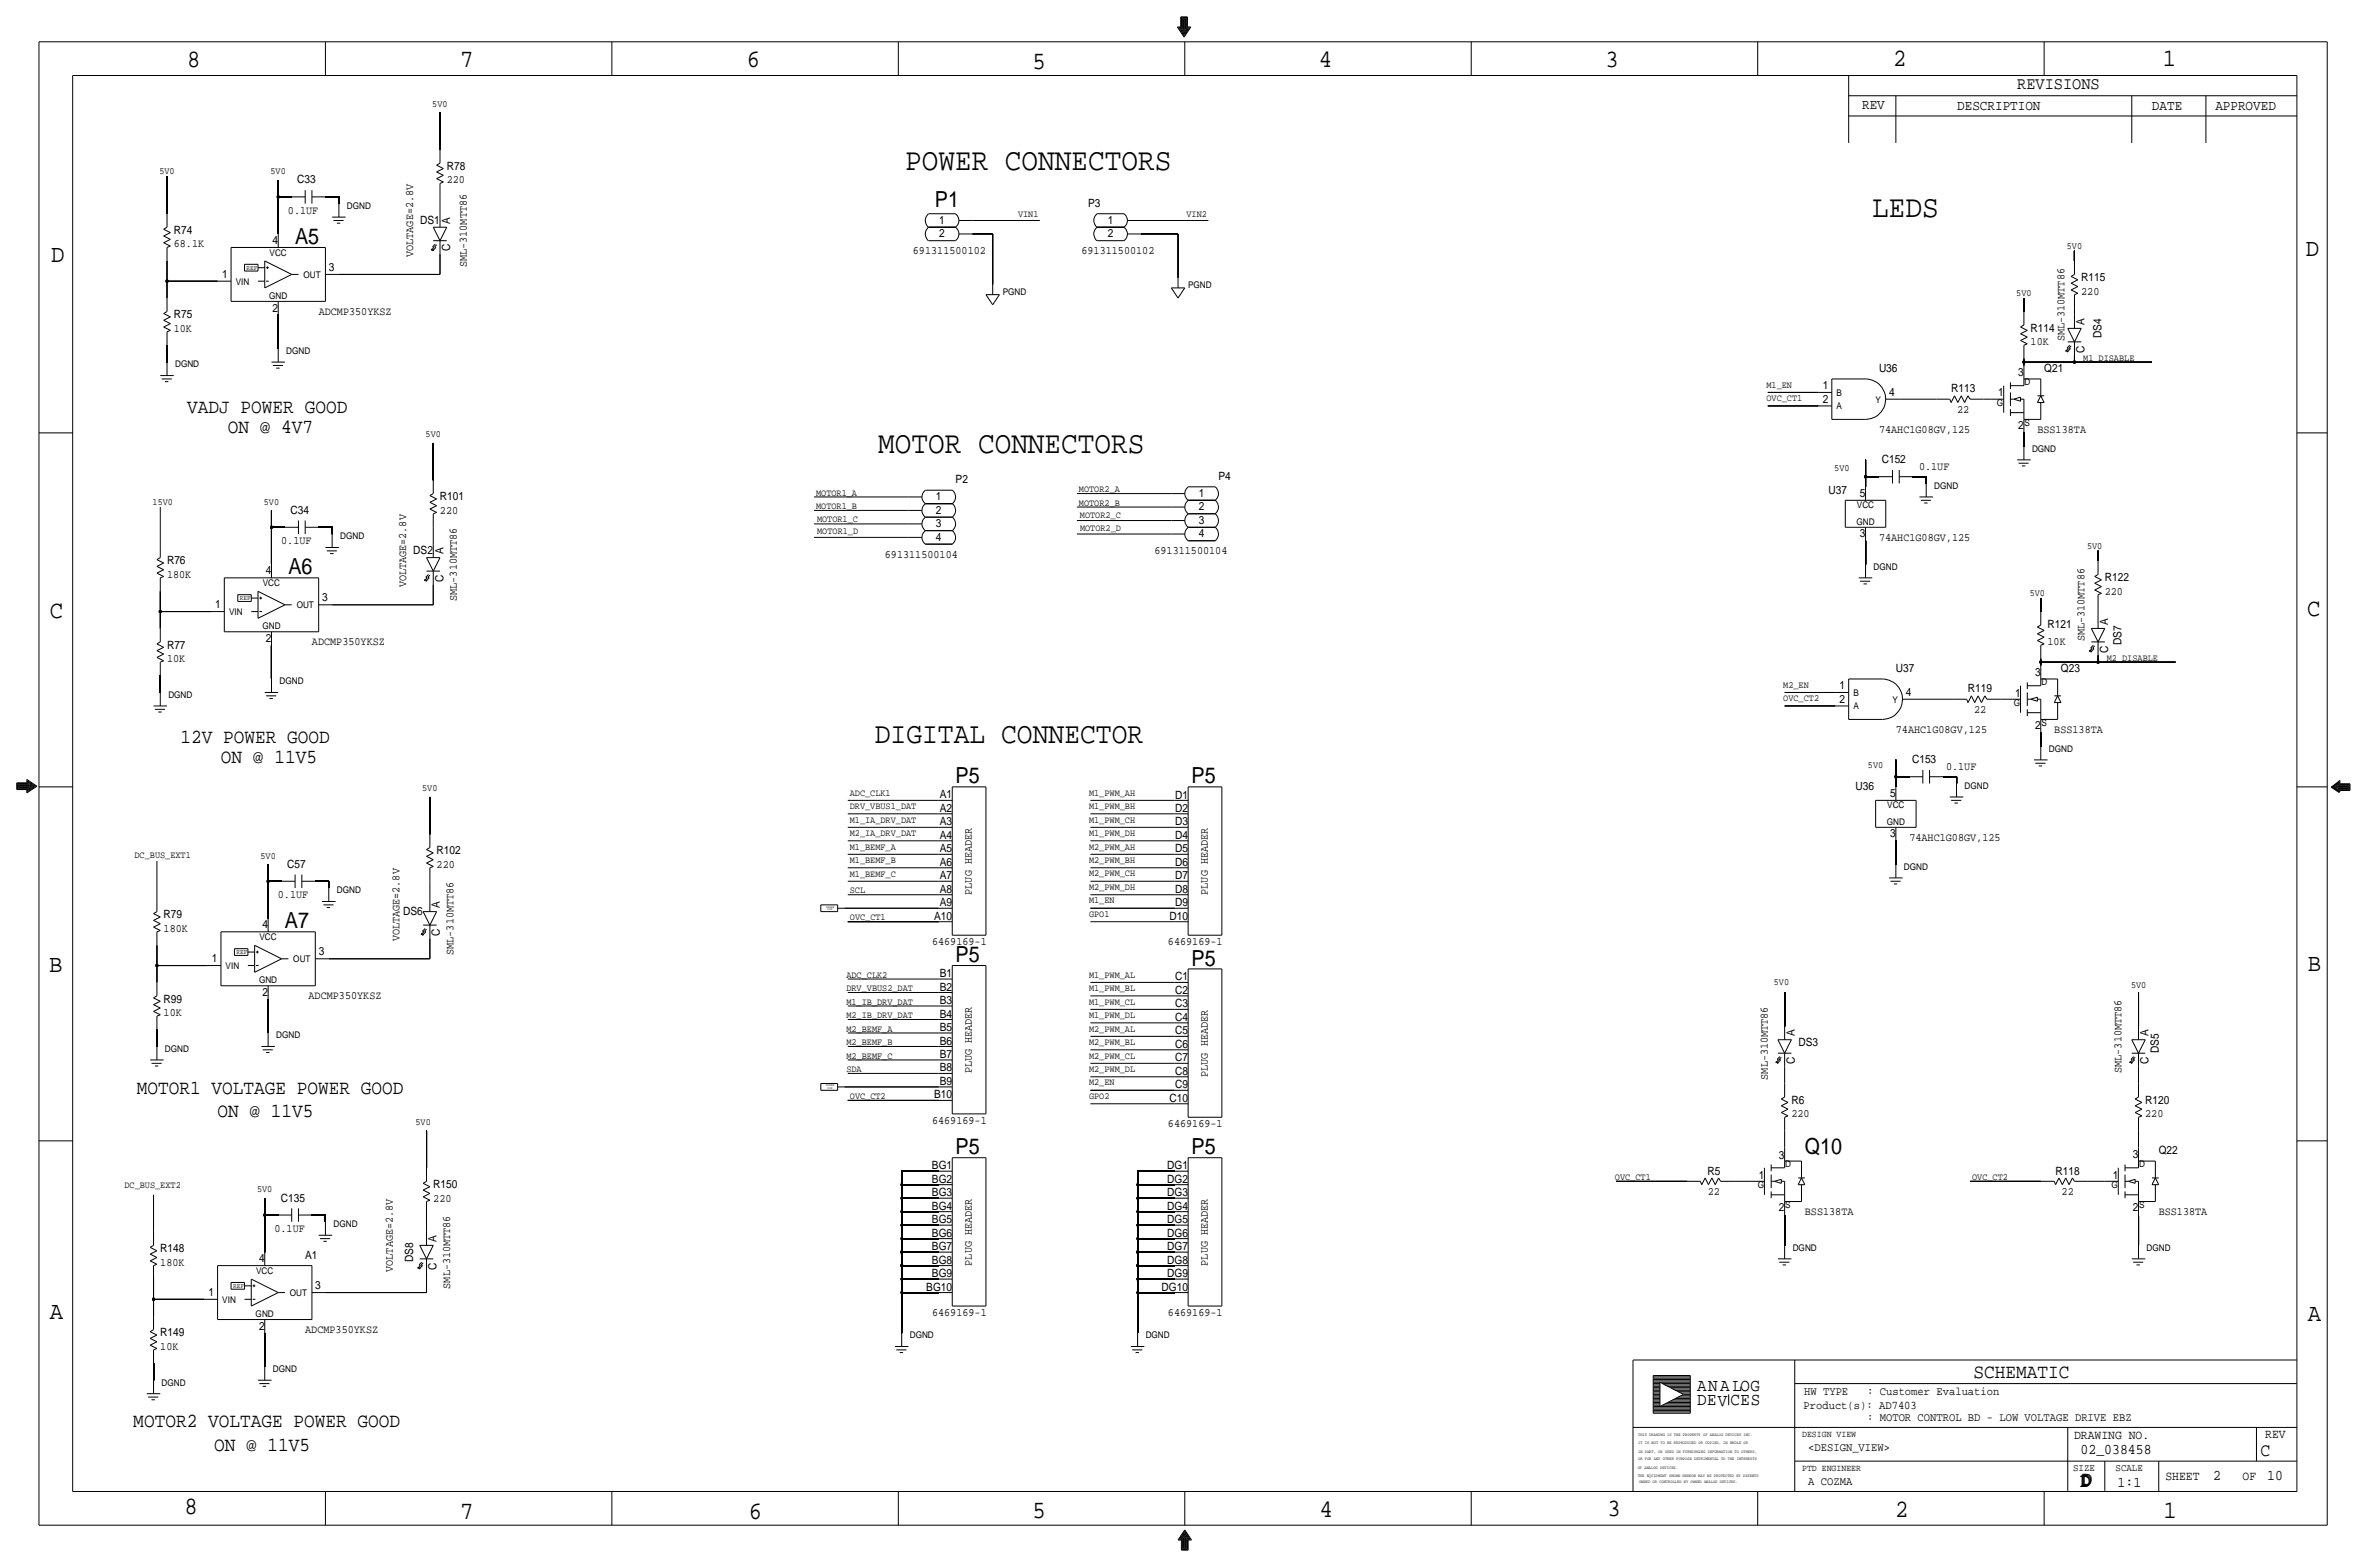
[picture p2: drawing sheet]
<svg xmlns="http://www.w3.org/2000/svg" width="892mm" height="590mm" viewBox="0 0 892 590" stroke-linecap="round" stroke-linejoin="round" font-family="sans-serif">
<defs><g id="words">
<g font-size="11.7">
<text x="341.1" y="64">POWER CONNECTORS</text>
<text x="705.6" y="81.8">LEDS</text>
<text x="330.9" y="170.7">MOTOR CONNECTORS</text>
</g>
<text font-size="11.1" x="329.6" y="279.9">DIGITAL CONNECTOR</text>
<g font-size="9.4">
<text x="70.6" y="25.4">8</text>
<text x="173.4" y="25.4">7</text>
<text x="281.4" y="25.1">6</text>
<text x="389.1" y="26.2">5</text>
<text x="497" y="25.4">4</text>
<text x="605" y="25.1">3</text>
<text x="713.4" y="24.9">2</text>
<text x="815" y="24.9">1</text>
<text x="19.3" y="98.8">D</text>
<text x="868.9" y="96.5">D</text>
<text x="18.8" y="232.7">C</text>
<text x="869.4" y="232.2">C</text>
<text x="869.6" y="365.8">B</text>
<text x="18.5" y="366">B</text>
<text x="18.8" y="496.8">A</text>
<text x="869.6" y="497.6">A</text>
<text x="69.6" y="570.5">8</text>
<text x="173.4" y="572.3">7</text>
<text x="282.2" y="572.3">6</text>
<text x="389.1" y="571.8">5</text>
<text x="497.3" y="571.5">4</text>
<text x="605.7" y="571.2">3</text>
<text x="714.2" y="571.5">2</text>
<text x="815.3" y="572">1</text>
</g>
<g font-size="8.3">
<text x="352.3" y="78">P1</text>
<text x="111.2" y="91.9">A5</text>
<text x="108.7" y="216.4">A6</text>
<text x="360.1" y="295.1">P5</text>
<text x="449" y="295.1">P5</text>
<text x="107.4" y="349.8">A7</text>
<text x="360.1" y="362.5">P5</text>
<text x="449" y="363.7">P5</text>
<text x="360.1" y="434.8">P5</text>
<text x="449" y="434.8">P5</text>
<text x="680.2" y="434.8">Q10</text>
</g>
<g font-size="7.5">
<text x="70.6" y="155.4">VADJ POWER GOOD</text>
<text x="85.8" y="163.1">ON @ 4V7</text>
<text x="68" y="279.9">12V POWER GOOD</text>
<text x="83.3" y="287.5">ON @ 11V5</text>
<text x="51.5" y="412">MOTOR1 VOLTAGE POWER GOOD</text>
<text x="82" y="420.9">ON @ 11V5</text>
<text x="743.7" y="518.9">SCHEMATIC</text>
<text x="50.2" y="537.7">MOTOR2 VOLTAGE POWER GOOD</text>
<text x="80.7" y="546.6">ON @ 11V5</text>
<text x="783.8" y="560.3">DD</text>
<text x="784.3" y="559.8">D</text>
</g>
<text font-size="7" x="851.9" y="548.4">C</text>
<g font-size="6.7">
<text x="639.5" y="524.2">ANALOG</text>
<text x="639.5" y="529.3">DEV</text>
<text x="652.1" y="529.3">CES</text>
</g>
<text font-size="6.5" x="760.2" y="33.5">REVISIONS</text>
<g font-size="5.6">
<text x="784" y="547.9">02_038458</text>
<text x="834.1" y="557.5">2</text>
<text x="854.4" y="557.5">10</text>
<text x="798" y="560.1">1:1</text>
</g>
<g font-size="5.3">
<text x="701.8" y="41.1">REV</text>
<text x="737.6" y="41.4">DESCRIPTION</text>
<text x="811" y="41.4">DATE</text>
<text x="834.8" y="41.4">APPROVED</text>
</g>
<g font-size="4.8">
<text x="781.6" y="542.1">DRAWING NO.</text>
<text x="853.6" y="541.8">REV</text>
<text x="816" y="557.4">SHEET</text>
<text x="845.1" y="557.5">OF</text>
</g>
<g font-size="4.4">
<text x="679.9" y="525.5">HW TYPE</text>
<text x="703.6" y="525.5">: Customer Evaluation</text>
<text x="679.7" y="530.9">Product(s): AD7403</text>
<text x="703.6" y="535.2">: MOTOR CONTROL BD - LOW VOLTAGE DRIVE EBZ</text>
<text x="681.4" y="546.6">&lt;DESIGN_VIEW&gt;</text>
<text x="681.4" y="559.3">A COZMA</text>
</g>
<g font-size="4.3">
<text x="168.4" y="64">R78</text>
<text x="112" y="69.1">C33</text>
<text x="168.4" y="69.1">220</text>
<text x="410.1" y="78">P3</text>
<text x="108.5" y="80.5">0.1UF</text>
<text x="65.5" y="88.1">R74</text>
<text x="158.3" y="84.3">DS1</text>
<text x="169.6" y="84.3" transform="rotate(-90 169.6 84.3)">A</text>
<text x="354" y="89.4">2</text>
<text x="354" y="84.3">1</text>
<text x="417.5" y="89.4">2</text>
<text x="417.5" y="84.3">1</text>
<text x="65.5" y="93.2">68.1K</text>
<text x="102.7" y="92">4</text>
<text x="169.6" y="94.7" transform="rotate(-90 169.6 94.7)">C</text>
<text x="344" y="95.8">691311500102</text>
<text x="407.5" y="95.8">691311500102</text>
<text x="155.7" y="96.8" transform="rotate(-90 155.7 96.8)">VOLTAGE=2.8V</text>
<text x="176" y="100.6" transform="rotate(-90 176 100.6)">SML-310MTT86</text>
<text x="83.7" y="104.7">1</text>
<text x="123.9" y="102.1">3</text>
<text x="784.3" y="105.9">R115</text>
<text x="784.3" y="111">220</text>
<text x="65.5" y="119.9">R75</text>
<text x="102.7" y="117.3">2</text>
<text x="120.1" y="118.6">ADCMP350YKSZ</text>
<text x="65.5" y="125">10K</text>
<text x="765.2" y="125">R114</text>
<text x="785.6" y="122.4" transform="rotate(-90 785.6 122.4)">A</text>
<text x="765.2" y="130">10K</text>
<text x="778" y="128.6" transform="rotate(-90 778 128.6)">SML-310MTT86</text>
<text x="791.9" y="127.4" transform="rotate(-90 791.9 127.4)">DS4</text>
<text x="785.6" y="132.8" transform="rotate(-90 785.6 132.8)">C</text>
<text x="708.1" y="140.2">U36</text>
<text x="760.6" y="141.7">3</text>
<text x="770.3" y="140.2">Q21</text>
<text x="686.9" y="146.6">1</text>
<text x="711.9" y="149.1">4</text>
<text x="735.3" y="147.8">R113</text>
<text x="753" y="149.4">1</text>
<text x="686.9" y="151.6">2</text>
<text x="737.6" y="155.4">22</text>
<text x="760.6" y="161.5">2</text>
<text x="708.1" y="163.1">74AHC1G08GV,125</text>
<text x="767.8" y="163.1">BSS138TA</text>
<text x="709.1" y="174.5">C152</text>
<text x="723.2" y="177">0.1UF</text>
<text x="360.1" y="182.1">P2</text>
<text x="459.2" y="180.8">P4</text>
<text x="689.1" y="185.9">U37</text>
<text x="165.8" y="188.5">R101</text>
<text x="352.7" y="188.5">1</text>
<text x="451.8" y="187.2">1</text>
<text x="700.9" y="187.2">5</text>
<text x="109.5" y="193.5">C34</text>
<text x="165.8" y="193.5">220</text>
<text x="352.7" y="193.6">2</text>
<text x="451.8" y="197.4">3</text>
<text x="451.8" y="192.3">2</text>
<text x="352.7" y="198.6">3</text>
<text x="352.7" y="203.7">4</text>
<text x="451.8" y="202.4">4</text>
<text x="700.9" y="202.4">3</text>
<text x="708.1" y="203.7">74AHC1G08GV,125</text>
<text x="106" y="205">0.1UF</text>
<text x="155.7" y="208.8">DS2</text>
<text x="167.1" y="208.8" transform="rotate(-90 167.1 208.8)">A</text>
<text x="435.1" y="208.8">691311500104</text>
<text x="62.9" y="212.6">R76</text>
<text x="333.4" y="210.1">691311500104</text>
<text x="62.9" y="217.7">180K</text>
<text x="100.2" y="216.4">4</text>
<text x="153.1" y="221.3" transform="rotate(-90 153.1 221.3)">VOLTAGE=2.8V</text>
<text x="167.1" y="219.2" transform="rotate(-90 167.1 219.2)">C</text>
<text x="793.2" y="218.9">R122</text>
<text x="121.4" y="226.6">3</text>
<text x="172.2" y="226.4" transform="rotate(-90 172.2 226.4)">SML-310MTT86</text>
<text x="793.2" y="224">220</text>
<text x="81.1" y="229.1">1</text>
<text x="771.6" y="236.7">R121</text>
<text x="794.5" y="235.5" transform="rotate(-90 794.5 235.5)">A</text>
<text x="62.9" y="244.3">R77</text>
<text x="100.2" y="241.8">2</text>
<text x="117.6" y="243.1">ADCMP350YKSZ</text>
<text x="771.6" y="243.1">10K</text>
<text x="785.6" y="241.6" transform="rotate(-90 785.6 241.6)">SML-310MTT86</text>
<text x="794.5" y="245.8" transform="rotate(-90 794.5 245.8)">C</text>
<text x="799.5" y="243" transform="rotate(-90 799.5 243)">DS7</text>
<text x="62.9" y="249.4">10K</text>
<text x="714.4" y="253.2">U37</text>
<text x="766.9" y="254.8">3</text>
<text x="776.7" y="253.2">Q23</text>
<text x="693.3" y="259.6">1</text>
<text x="718.3" y="262.1">4</text>
<text x="741.6" y="260.9">R119</text>
<text x="759.4" y="262.4">1</text>
<text x="693.3" y="264.7">2</text>
<text x="743.9" y="268.5">22</text>
<text x="766.9" y="274.6">2</text>
<text x="714.5" y="276.1">74AHC1G08GV,125</text>
<text x="774.1" y="276.1">BSS138TA</text>
<text x="720.5" y="287.5">C153</text>
<text x="733.4" y="290.1">0.1UF</text>
<text x="699.2" y="297.7">U36</text>
<text x="354.2" y="305.8">A2</text>
<text x="354.2" y="300.8">A1</text>
<text x="442.9" y="305.9">D2</text>
<text x="442.9" y="300.8">D1</text>
<text x="712.3" y="300.2">5</text>
<text x="354.2" y="310.9">A3</text>
<text x="442.9" y="311">D3</text>
<text x="354.2" y="316">A4</text>
<text x="442.9" y="316">D4</text>
<text x="712.3" y="315.5">3</text>
<text x="719.5" y="316.7">74AHC1G08GV,125</text>
<text x="164.5" y="321.8">R102</text>
<text x="354.2" y="321.1">A5</text>
<text x="442.9" y="321.1">D5</text>
<text x="108.2" y="326.9">C57</text>
<text x="164.5" y="326.9">220</text>
<text x="354.2" y="326.1">A6</text>
<text x="442.9" y="326.2">D6</text>
<text x="354.2" y="331.2">A7</text>
<text x="442.9" y="331.3">D7</text>
<text x="104.7" y="338.3">0.1UF</text>
<text x="354.2" y="341.4">A9</text>
<text x="354.2" y="336.3">A8</text>
<text x="366.3" y="337.1" transform="rotate(-90 366.3 337.1)">PLUG HEADER</text>
<text x="442.9" y="341.4">D9</text>
<text x="442.9" y="336.3">D8</text>
<text x="455.2" y="337.1" transform="rotate(-90 455.2 337.1)">PLUG HEADER</text>
<text x="61.7" y="345.9">R79</text>
<text x="151.9" y="344.7">DS6</text>
<text x="165.8" y="342.1" transform="rotate(-90 165.8 342.1)">A</text>
<text x="352" y="346.5">A10</text>
<text x="440.7" y="346.5">D10</text>
<text x="61.7" y="351">180K</text>
<text x="98.9" y="349.8">4</text>
<text x="165.8" y="352.5" transform="rotate(-90 165.8 352.5)">C</text>
<text x="120.1" y="359.9">3</text>
<text x="150.6" y="354.6" transform="rotate(-90 150.6 354.6)">VOLTAGE=2.8V</text>
<text x="170.9" y="359.7" transform="rotate(-90 170.9 359.7)">SML-310MTT86</text>
<text x="351.2" y="356.1">6469169-1</text>
<text x="440.1" y="356.1">6469169-1</text>
<text x="79.9" y="362.5">1</text>
<text x="354.2" y="368.1">B1</text>
<text x="442.9" y="369.3">C1</text>
<text x="61.7" y="377.7">R99</text>
<text x="98.9" y="375.2">2</text>
<text x="116.3" y="376.4">ADCMP350YKSZ</text>
<text x="354.2" y="373.2">B2</text>
<text x="442.9" y="374.4">C2</text>
<text x="61.7" y="382.8">10K</text>
<text x="354.2" y="383.3">B4</text>
<text x="354.2" y="378.2">B3</text>
<text x="442.9" y="379.5">C3</text>
<text x="354.2" y="388.4">B5</text>
<text x="442.9" y="389.6">C5</text>
<text x="442.9" y="384.6">C4</text>
<text x="354.2" y="393.5">B6</text>
<text x="442.9" y="394.7">C6</text>
<text x="676.4" y="390.4" transform="rotate(-90 676.4 390.4)">A</text>
<text x="677.7" y="394.2">DS3</text>
<text x="809.7" y="390.4" transform="rotate(-90 809.7 390.4)">A</text>
<text x="354.2" y="398.6">B7</text>
<text x="442.9" y="399.8">C7</text>
<text x="676.4" y="400.8" transform="rotate(-90 676.4 400.8)">C</text>
<text x="809.7" y="400.8" transform="rotate(-90 809.7 400.8)">C</text>
<text x="813.5" y="396.7" transform="rotate(-90 813.5 396.7)">DS5</text>
<text x="354.2" y="403.6">B8</text>
<text x="366.3" y="404.4" transform="rotate(-90 366.3 404.4)">PLUG HEADER</text>
<text x="442.9" y="404.9">C8</text>
<text x="455.2" y="405.6" transform="rotate(-90 455.2 405.6)">PLUG HEADER</text>
<text x="666.2" y="406.7" transform="rotate(-90 666.2 406.7)">SML-310MTT86</text>
<text x="799.5" y="404.2" transform="rotate(-90 799.5 404.2)">SML-310MTT86</text>
<text x="352" y="413.8">B10</text>
<text x="354.2" y="408.7">B9</text>
<text x="442.9" y="410">C9</text>
<text x="440.7" y="415">C10</text>
<text x="675.1" y="415.8">R6</text>
<text x="808.4" y="415.8">R120</text>
<text x="351.2" y="423.4">6469169-1</text>
<text x="440.1" y="424.7">6469169-1</text>
<text x="675.1" y="420.9">220</text>
<text x="808.4" y="420.9">220</text>
<text x="670.4" y="436.4">3</text>
<text x="803.8" y="436.4">3</text>
<text x="813.5" y="434.8">Q22</text>
<text x="351.2" y="440.5">BG1</text>
<text x="439.9" y="440.5">DG1</text>
<text x="643.4" y="442.5">R5</text>
<text x="774.7" y="442.5">R118</text>
<text x="796.2" y="444">1</text>
<text x="163.3" y="447.5">R150</text>
<text x="351.2" y="445.5">BG2</text>
<text x="439.9" y="445.6">DG2</text>
<text x="662.8" y="444.1">1</text>
<text x="105.9" y="452.6">C135</text>
<text x="163.3" y="452.6">220</text>
<text x="351.2" y="455.7">BG4</text>
<text x="351.2" y="450.6">BG3</text>
<text x="439.9" y="455.7">DG4</text>
<text x="439.9" y="450.6">DG3</text>
<text x="643.6" y="450.1">22</text>
<text x="776.9" y="450.1">22</text>
<text x="351.2" y="460.8">BG5</text>
<text x="439.9" y="460.8">DG5</text>
<text x="670.4" y="456.2">2</text>
<text x="680.2" y="457.7">BSS138TA</text>
<text x="803.8" y="456.2">2</text>
<text x="813.5" y="457.7">BSS138TA</text>
<text x="103.4" y="464.1">0.1UF</text>
<text x="164.5" y="467.9" transform="rotate(-90 164.5 467.9)">A</text>
<text x="351.2" y="465.9">BG6</text>
<text x="439.9" y="465.9">DG6</text>
<text x="60.4" y="471.7">R148</text>
<text x="351.2" y="470.9">BG7</text>
<text x="439.9" y="471">DG7</text>
<text x="60.4" y="476.8">180K</text>
<text x="97.6" y="475.5">4</text>
<text x="115" y="474.2">A1</text>
<text x="148" y="479.1" transform="rotate(-90 148 479.1)">VOLTAGE=2.8V</text>
<text x="155.7" y="475.4" transform="rotate(-90 155.7 475.4)">DS8</text>
<text x="164.5" y="478.2" transform="rotate(-90 164.5 478.2)">C</text>
<text x="351.2" y="476">BG8</text>
<text x="366.3" y="476.8" transform="rotate(-90 366.3 476.8)">PLUG HEADER</text>
<text x="439.9" y="476">DG8</text>
<text x="455.2" y="476.8" transform="rotate(-90 455.2 476.8)">PLUG HEADER</text>
<text x="118.8" y="485.6">3</text>
<text x="169.6" y="485.4" transform="rotate(-90 169.6 485.4)">SML-310MTT86</text>
<text x="351.2" y="481.1">BG9</text>
<text x="439.9" y="481.1">DG9</text>
<text x="78.6" y="488.2">1</text>
<text x="349.1" y="486.2">BG10</text>
<text x="437.8" y="486.2">DG10</text>
<text x="351.2" y="495.8">6469169-1</text>
<text x="440.1" y="495.8">6469169-1</text>
<text x="60.4" y="503.4">R149</text>
<text x="97.6" y="500.9">2</text>
<text x="115" y="502.2">ADCMP350YKSZ</text>
<text x="60.4" y="508.5">10K</text>
</g>
<g font-size="3.8">
<text x="781.3" y="554">SIZE</text>
<text x="797.3" y="554">SCALE</text>
</g>
<g font-size="3.6">
<text x="162.9" y="40.3">5V0</text>
<text x="60" y="65.7">5V0</text>
<text x="102" y="65.6">5V0</text>
<text x="383.6" y="81.7">VIN1</text>
<text x="447.1" y="81.7">VIN2</text>
<text x="778.9" y="93.6">5V0</text>
<text x="759.8" y="111.4">5V0</text>
<text x="785.1" y="135.9">M1_DISABLE</text>
<text x="665.7" y="146">M1_EN</text>
<text x="665.7" y="151.1">OVC_CT1</text>
<text x="160.4" y="164.7">5V0</text>
<text x="691.2" y="177.4">5V0</text>
<text x="406.6" y="185.4">MOTOR2_A</text>
<text x="57.5" y="190.1">15V0</text>
<text x="99.4" y="190.1">5V0</text>
<text x="307.5" y="186.7">MOTOR1_A</text>
<text x="307.5" y="191.8">MOTOR1_B</text>
<text x="406.6" y="190.5">MOTOR2_B</text>
<text x="307.9" y="196.5">MOTOR1_C</text>
<text x="407" y="195.3">MOTOR2_C</text>
<text x="307.9" y="201.2">MOTOR1_D</text>
<text x="407" y="199.9">MOTOR2_D</text>
<text x="786.5" y="206.7">5V0</text>
<text x="764.9" y="224.4">5V0</text>
<text x="793.9" y="248.9">M2_DISABLE</text>
<text x="672" y="259.1">M2_EN</text>
<text x="672" y="264.1">OVC_CT2</text>
<text x="703.9" y="289.2">5V0</text>
<text x="159.1" y="298.1">5V0</text>
<text x="320.2" y="299.7">ADC_CLK1</text>
<text x="410.4" y="299.7">M1_PWM_AH</text>
<text x="320.2" y="304.8">DRV_VBUS1_DAT</text>
<text x="410.4" y="304.8">M1_PWM_BH</text>
<text x="320.2" y="309.9">M1_IA_DRV_DAT</text>
<text x="410.4" y="309.8">M1_PWM_CH</text>
<text x="320.2" y="314.9">M2_IA_DRV_DAT</text>
<text x="410.4" y="314.9">M1_PWM_DH</text>
<text x="50.7" y="323.1">DC_BUS_EXT1</text>
<text x="98.1" y="323.4">5V0</text>
<text x="320.2" y="320">M1_BEMF_A</text>
<text x="410.4" y="320">M2_PWM_AH</text>
<text x="320.2" y="325.1">M1_BEMF_B</text>
<text x="410.4" y="325.1">M2_PWM_BH</text>
<text x="320.2" y="330.2">M1_BEMF_C</text>
<text x="410.4" y="335.3">M2_PWM_DH</text>
<text x="410.4" y="330.2">M2_PWM_CH</text>
<text x="320.2" y="336.5">SCL</text>
<text x="410.4" y="340.3">M1_EN</text>
<text x="320.3" y="346.5">OVC_CT1</text>
<text x="410.4" y="345.4">GPO1</text>
<text x="319" y="368.3">ADC_CLK2</text>
<text x="410.4" y="368.3">M1_PWM_AL</text>
<text x="668.5" y="371">5V0</text>
<text x="319" y="373.4">DRV_VBUS2_DAT</text>
<text x="410.4" y="373.3">M1_PWM_BL</text>
<text x="803.1" y="372.2">5V0</text>
<text x="319" y="383.5">M2_IB_DRV_DAT</text>
<text x="319" y="378.4">M1_IB_DRV_DAT</text>
<text x="410.4" y="383.5">M1_PWM_DL</text>
<text x="410.4" y="378.4">M1_PWM_CL</text>
<text x="319" y="388.6">M2_BEMF_A</text>
<text x="410.4" y="388.6">M2_PWM_AL</text>
<text x="319" y="393.7">M2_BEMF_B</text>
<text x="410.4" y="393.7">M2_PWM_BL</text>
<text x="319" y="398.8">M2_BEMF_C</text>
<text x="410.4" y="398.7">M2_PWM_CL</text>
<text x="319" y="403.8">SDA</text>
<text x="410.4" y="403.8">M2_PWM_DL</text>
<text x="320.3" y="413.9">OVC_CT2</text>
<text x="410.4" y="414">GPO2</text>
<text x="410.4" y="408.9">M2_EN</text>
<text x="156.6" y="423.8">5V0</text>
<text x="46.9" y="447.5">DC_BUS_EXT2</text>
<text x="96.9" y="449.2">5V0</text>
<text x="608.6" y="444.3">OVC_CT1</text>
<text x="743.2" y="444.3">OVC_CT2</text>
</g>
<g font-size="3.5">
<text x="130.8" y="78.7">DGND</text>
<text x="101.6" y="96.3">VCC</text>
<text x="88.8" y="107.2">VIN</text>
<text x="114.3" y="104.7">OUT</text>
<text x="101.4" y="112.5">GND</text>
<text x="377.9" y="110.9">PGND</text>
<text x="447.8" y="108.4">PGND</text>
<text x="107.9" y="133.3">DGND</text>
<text x="66" y="138.4">DGND</text>
<text x="692.1" y="149.1">B</text>
<text x="763" y="145">D</text>
<text x="692.1" y="154.2">A</text>
<text x="706.8" y="151.6">Y</text>
<text x="752.6" y="152.9">G</text>
<text x="763" y="160.5">S</text>
<text x="765.8" y="170.2">DGND</text>
<text x="728.9" y="184.1">DGND</text>
<text x="699.8" y="191.5">VCC</text>
<text x="699.6" y="197.6">GND</text>
<text x="128.2" y="203.2">DGND</text>
<text x="706.1" y="214.6">DGND</text>
<text x="99.1" y="220.7">VCC</text>
<text x="86.3" y="231.6">VIN</text>
<text x="111.8" y="229.1">OUT</text>
<text x="98.9" y="237">GND</text>
<text x="105.4" y="257.8">DGND</text>
<text x="63.4" y="262.9">DGND</text>
<text x="698.4" y="262.1">B</text>
<text x="769.3" y="258.1">D</text>
<text x="698.4" y="267.2">A</text>
<text x="713.2" y="264.7">Y</text>
<text x="758.9" y="265.9">G</text>
<text x="769.3" y="273.6">S</text>
<text x="772.1" y="283.2">DGND</text>
<text x="740.4" y="297.2">DGND</text>
<text x="711.2" y="304.5">VCC</text>
<text x="711" y="310.6">GND</text>
<text x="717.5" y="327.7">DGND</text>
<text x="126.9" y="336.5">DGND</text>
<text x="97.8" y="354.1">VCC</text>
<text x="85" y="365">VIN</text>
<text x="110.5" y="362.5">OUT</text>
<text x="97.6" y="370.3">GND</text>
<text x="104.1" y="391.2">DGND</text>
<text x="62.2" y="396.2">DGND</text>
<text x="672.8" y="439.7">D</text>
<text x="806.1" y="439.7">D</text>
<text x="662.4" y="447.5">G</text>
<text x="795.7" y="447.5">G</text>
<text x="672.8" y="455.2">S</text>
<text x="806.1" y="455.2">S</text>
<text x="125.7" y="462.3">DGND</text>
<text x="675.6" y="471.2">DGND</text>
<text x="808.9" y="471.2">DGND</text>
<text x="96.5" y="479.8">VCC</text>
<text x="83.8" y="490.7">VIN</text>
<text x="109.3" y="488.2">OUT</text>
<text x="96.3" y="496.1">GND</text>
<text x="342.8" y="504.2">DGND</text>
<text x="431.7" y="504.2">DGND</text>
<text x="60.9" y="522">DGND</text>
<text x="102.8" y="516.9">DGND</text>
<text x="679.1" y="541.3">DESIGN VIEW</text>
<text x="679.1" y="554">PTD ENGINEER</text>
</g>
<g font-size="2.6">
<text x="92.9" y="101.6">REF</text>
<text x="90.4" y="226.1">REF</text>
<text x="89.1" y="359.4">REF</text>
<text x="87.9" y="485.1">REF</text>
</g>
<g font-size="1.6">
<text x="617.3" y="541.1">THIS DRAWING IS THE PROPERTY OF ANALOG DEVICES INC.</text>
<text x="617.3" y="543.9">IT IS NOT TO BE REPRODUCED OR COPIED, IN WHOLE OR</text>
<text x="617.3" y="547.2">IN PART, OR USED IN FURNISHING INFORMATION TO OTHERS,</text>
<text x="617.3" y="550">OR FOR ANY OTHER PURPOSE DETRIMENTAL TO THE INTERESTS</text>
<text x="617.2" y="553.2">OF ANALOG DEVICES.</text>
<text x="617.2" y="556.3">THE EQUIPMENT SHOWN HEREON MAY BE PROTECTED BY PATENTS</text>
<text x="617.7" y="558.8">OWNED OR CONTROLLED BY OWNED ANALOG DEVICES.</text>
</g>
<g font-size="1.1">
<text x="311.4" y="341.9">SPARE</text>
<text x="311.8" y="342.9">PIN</text>
<text x="311.4" y="409.2">SPARE</text>
<text x="311.8" y="410.2">PIN</text>
</g>
</g></defs>
<!-- layer: Nets -->
<g fill="none" stroke="#000" stroke-width=".38">
<path d="M165.8 42.4v14zM62.9 66.5v14zM104.9 74.2h5zM104.9 74.2v13.9zM104.9 67.8v6.4zM122.6 74.2h5.1zM127.7 74.2v2.5zM165.8 74.2v6.3zM62.9 98.3v7.6zM165.8 95.8v7.6zM366.5 88.1h7.6zM366.5 83.1h25.4z"/>
<path d="M374.1 88.1v19.1zM430 88.1h13.9zM430 83.1h25.4zM443.9 88.1v16.5zM781.8 94.5v3.8zM62.9 105.9v6.4zM62.9 105.9h19.1zM104.9 118.6v12.7zM127.7 103.4h38.1zM762.7 112.3v5zM781.8 116.1v2.5zM62.9 130v6.4z"/>
<path d="M762.7 136.4v1.3zM762.7 135.1v1.3zM762.7 136.4h19.1zM781.8 133.9v2.5zM781.8 136.4h29.2zM666.2 152.9h19zM666.2 147.8h19zM715.7 150.4h14zM747.5 150.4h2.5zM163.3 166.9v13.9zM703 179.6h5.1zM703 179.6v3.8z"/>
<path d="M703 173.2v6.4zM720.8 179.6h5.1zM725.9 179.6v2.5zM762.7 163.1v5zM60.4 191v14zM102.3 198.6h5.1zM102.3 198.6v14zM102.3 192.3v6.3zM120.1 198.6h5.1zM125.2 198.6v2.6zM163.3 198.6v6.4zM306.8 197.4h35.5z"/>
<path d="M306.8 192.3h35.5zM306.8 187.2h35.5zM405.8 185.9h35.6zM405.8 191h35.6zM405.8 196.1h35.6zM306.8 202.4h35.5zM405.8 201.2h35.6zM703 203.7v8.9zM790.7 207.5v3.8zM60.4 230.4v6.3zM60.4 222.8v7.6zM60.4 230.4h19.1z"/>
<path d="M125.2 227.8h38.1zM163.3 220.2v7.6zM769.1 225.3v5.1zM790.7 229.1v2.5zM60.4 254.5v6.4zM102.3 243.1v12.7zM769.1 249.4v1.3zM769.1 248.2v1.2zM769.1 249.4h21.6zM790.7 246.9v2.5zM790.7 249.4h29.2zM672.5 265.9h19.1z"/>
<path d="M672.5 260.9h19.1zM722.1 263.4h13.9zM753.8 263.4h2.6zM769.1 276.1v5.1zM714.5 292.6v3.8zM714.5 286.3v6.3zM714.5 292.6h5zM732.2 292.6h5.1zM737.3 292.6v2.5zM162 300.2v14zM319.5 306.6h34.3zM319.5 301.5h34.3z"/>
<path d="M319.5 311.7h34.3zM319.5 316.7h34.3zM410.9 316.7h31.8zM410.9 311.7h31.8zM410.9 306.6h31.8zM410.9 301.5h31.8zM714.5 316.7v8.9zM59.1 324.4v13.9zM101 332h5.1zM101 332v13.9zM101 325.6v6.4zM118.8 332h5.1z"/>
<path d="M123.9 332v2.5zM162 332v6.3zM319.5 321.8h34.3zM319.5 326.9h34.3zM319.5 332h34.3zM319.5 337.1h34.3zM410.9 337.1h31.8zM410.9 332h31.8zM410.9 326.9h31.8zM410.9 321.8h31.8zM59.1 356.1v7.6zM162 353.6v7.6z"/>
<path d="M318.2 342.1h35.6zM319.5 347.2h34.3zM410.9 342.1h31.8zM410.9 347.2h31.8zM59.1 363.7v6.4zM59.1 363.7h19.1zM101 376.4v12.7zM123.9 361.2h38.1zM319.5 379h34.3zM319.5 373.9h34.3zM319.5 368.8h34.3zM410.9 375.2h31.8z"/>
<path d="M410.9 370.1h31.8zM672.5 373.9v12.7zM805.9 373.9v12.7zM59.1 387.9v6.3zM319.5 399.3h34.3zM319.5 394.2h34.3zM319.5 389.1h34.3zM319.5 384h34.3zM410.9 395.5h31.8zM410.9 390.4h31.8zM410.9 385.3h31.8zM410.9 380.2h31.8z"/>
<path d="M318.2 409.4h35.6zM319.5 414.5h34.3zM319.5 404.4h34.3zM410.9 410.7h31.8zM410.9 415.8h31.8zM410.9 405.6h31.8zM410.9 400.6h31.8zM672.5 401.8v6.4zM805.9 401.8v6.4zM160.7 426v13.9zM672.5 426v6.3zM805.9 426v6.3z"/>
<path d="M57.9 450.1v14zM99.8 457.7h5.1zM99.8 457.7v14zM99.8 451.4v6.3zM117.6 457.7h5zM122.6 457.7v2.5zM160.7 457.7v6.4zM339.8 456.4h14zM339.8 446.3h14zM339.8 441.2h14zM339.8 456.4v5.1zM339.8 451.4v5z"/>
<path d="M339.8 451.4h14zM339.8 446.3v5.1zM339.8 441.2v5.1zM428.7 456.4v5.1zM428.7 451.4v5zM428.7 451.4h14zM428.7 446.3v5.1zM428.7 441.2v5.1zM428.7 456.4h14zM428.7 446.3h14zM428.7 441.2h14zM609 445h26.7z"/>
<path d="M653.5 445h6.3zM672.5 457.7v11.4zM742.4 445h26.7zM786.8 445h6.4zM805.9 457.7v11.4zM160.7 479.3v7.6zM339.8 476.8h14zM339.8 461.5h14zM339.8 476.8v5zM339.8 471.7v5.1zM339.8 471.7h14zM339.8 466.6v5.1z"/>
<path d="M339.8 466.6h14zM339.8 461.5v5.1zM428.7 476.8v5zM428.7 471.7v5.1zM428.7 471.7h14zM428.7 466.6v5.1zM428.7 466.6h14zM428.7 461.5v5.1zM428.7 476.8h14zM428.7 461.5h14zM57.9 489.5v6.3zM57.9 481.8v7.7z"/>
<path d="M57.9 489.5h19zM122.6 486.9h38.1zM339.8 481.8h14zM339.8 486.9v15.3zM339.8 486.9h14zM339.8 481.8v5.1zM428.7 486.9v15.3zM428.7 486.9h14zM428.7 481.8v5.1zM428.7 481.8h14zM57.9 513.6v6.3zM99.8 502.2v12.7z"/>
</g>
<g fill="#000" stroke="#000" stroke-width=".38">
<circle cx="104.8" cy="74.2" r=".51"/>
<circle cx="62.9" cy="105.9" r=".51"/>
<circle cx="762.7" cy="136.4" r=".51"/>
<circle cx="781.8" cy="136.4" r=".51"/>
<circle cx="703" cy="179.6" r=".51"/>
<circle cx="102.3" cy="198.6" r=".51"/>
<circle cx="60.4" cy="230.4" r=".51"/>
<circle cx="769.1" cy="249.4" r=".51"/>
<circle cx="790.6" cy="249.4" r=".51"/>
<circle cx="714.4" cy="292.6" r=".51"/>
<circle cx="101" cy="332" r=".51"/>
<circle cx="59.1" cy="363.7" r=".51"/>
<circle cx="99.8" cy="457.7" r=".51"/>
<circle cx="339.8" cy="451.4" r=".41"/>
<circle cx="339.8" cy="456.4" r=".41"/>
<circle cx="339.8" cy="446.3" r=".41"/>
<circle cx="428.7" cy="451.4" r=".41"/>
<circle cx="428.7" cy="446.3" r=".41"/>
<circle cx="428.7" cy="456.4" r=".41"/>
<circle cx="339.8" cy="476.8" r=".51"/>
<circle cx="339.8" cy="471.7" r=".51"/>
<circle cx="339.8" cy="466.6" r=".41"/>
<circle cx="339.8" cy="461.5" r=".41"/>
<circle cx="428.7" cy="471.7" r=".51"/>
<circle cx="428.7" cy="476.8" r=".51"/>
<circle cx="428.7" cy="461.5" r=".41"/>
<circle cx="428.7" cy="466.6" r=".41"/>
<circle cx="57.9" cy="489.5" r=".51"/>
<circle cx="339.8" cy="481.8" r=".41"/>
<circle cx="339.8" cy="486.9" r=".41"/>
<circle cx="428.7" cy="486.9" r=".41"/>
<circle cx="428.7" cy="481.8" r=".41"/>
</g>
<!-- layer: Components -->
<g fill="none" stroke="#000" stroke-width=".38">
<path d="M165.8 56.4v5.1zM109.9 74.2h5.1zM115 71.6v5.1zM117.6 74.2h5zM117.6 71.6v5.1zM127.7 76.7v5.1zM164.5 62.2l2.6 1.3zM164.5 64.8l2.6 1.2zM164.5 67.3l2.6 1.3zM164.5 62.2l1.3-.7zM164.5 64.8l2.6-1.3zM164.5 67.3l2.6-1.3z"/>
<path d="M165.8 69.1v5.1zM165.8 69.1l1.3-.5zM61.7 86.4l1.2-.8zM61.7 88.9l2.5-1.3zM61.7 91.4l2.5-1.2zM61.7 86.4l2.5 1.2zM61.7 88.9l2.5 1.3zM61.7 91.4l2.5 1.3zM62.9 93.2v5.1zM62.9 80.5v5.1zM62.9 93.2l1.3-.5zM87.1 93.2h35.5z"/>
<path d="M87.1 93.2v20.3zM92.2 99.6h5zM92.2 99.6v2.5zM97.2 99.6v2.5zM99.8 98.3v10.2zM99.8 98.3l10.1 5.1zM104.9 88.1v5.1zM122.6 93.2v20.3zM125.2 81.8h5.1zM125.7 83.1h3.8zM126.9 84.1h1.3zM162.5 94.2l1-1z"/>
<path d="M162.5 94.2l.5-.2zM162.8 93.7l-.3 .5zM163 93l1-1.1zM163 94.5l.5-.3zM163 93l.5 .2zM163.3 94l-.3 .5zM163.3 90.7h5.1zM163.3 85.6h5.1zM163.3 85.6l2.5 5.1zM163.8 93l.5 .2zM164.3 93.2l-1.3 1.3zM164.5 92.2l-.7 .8z"/>
<path d="M165.8 80.5v5zM165.8 90.7v5.1zM168.4 85.6l-2.6 5.1zM349.9 80.5a3.3 3.3 0 0 0 0 5.1 3.3 3.3 0 0 0 0 5.1M350 85.6h10.1zM350 90.7h10.1zM350 80.5h10.1zM360.1 80.6a3.1 3.1 0 0 1 0 5 3.1 3.1 0 0 1 0 5.1M361.4 88.1h5.1zM361.4 83.1h5.1zM413.4 80.5a3.3 3.3 0 0 0 0 5.1 3.3 3.3 0 0 0 0 5.1M413.5 85.6h10.1z"/>
<path d="M413.5 90.7h10.1zM413.5 80.5h10.1zM423.6 80.6a3.1 3.1 0 0 1 0 5 3.1 3.1 0 0 1 0 5.1M424.9 88.1h5.1zM424.9 83.1h5.1zM781.8 98.3v5.1zM61.7 118.1l1.2-.8zM61.7 118.1l2.5 1.3zM62.9 112.3v5zM82 105.9h5.1zM87.1 113.5h35.5zM92.2 102.1h5z"/>
<path d="M97.2 100.8h2.6zM97.2 105.9h2.6zM99.8 108.5l10.1-5.1zM100.3 105.9h1zM100.3 100.8h1zM100.8 100.3v1zM104.9 113.5v5.1zM109.9 103.4h2.6zM122.6 103.4h5.1zM371.6 111l2.5 3.8zM371.6 111h5zM374.1 107.2v3.8z"/>
<path d="M376.6 111l-2.5 3.8zM441.4 108.5l2.5 3.8zM441.4 108.5h5.1zM443.9 104.6v3.9zM446.5 108.5l-2.6 3.8zM762.7 117.3v5.1zM780.5 104.1l2.5 1.3zM780.5 106.7l2.5 1.2zM780.5 109.2l2.5 1.3zM780.5 104.1l1.3-.7zM780.5 106.7l2.5-1.3zM780.5 109.2l2.5-1.3z"/>
<path d="M781.8 111v5.1zM781.8 111l1.2-.5zM781.8 118.6v5zM61.7 120.6l2.5-1.2zM61.7 123.2l2.5-1.3zM61.7 120.6l2.5 1.3zM61.7 123.2l2.5 1.3zM62.9 125v5zM62.9 125l1.3-.5zM62.9 136.4v5.1zM102.3 136.4h5.1zM102.8 137.7h3.8z"/>
<path d="M104.1 138.7h1.3zM104.9 131.3v5.1zM761.4 123.2l2.6 1.3zM761.4 125.7l2.6 1.3zM761.4 128.3l2.6 1.2zM761.4 123.2l1.3-.8zM761.4 125.7l2.6-1.2zM761.4 128.3l2.6-1.3zM762.7 130v5.1zM762.7 130l1.3-.5zM762.7 137.7v5zM778.5 132.3l1-1z"/>
<path d="M778.5 132.3l.5-.2zM778.7 131.8l-.2 .5zM779 131.1l.5 .2zM779 131.1l1-1.1zM779 132.6l.5-.3zM779.2 123.7l2.6 5.1zM779.2 132.1l-.2 .5zM779.2 128.8h5.1zM779.2 123.7h5.1zM779.7 131.1l.5 .2zM780.2 131.3l-1.2 1.3zM780.5 130.3l-.8 .8z"/>
<path d="M781.8 128.8v5.1zM784.3 123.7l-2.5 5.1zM60.4 141.5h5.1zM60.9 142.7h3.8zM62.2 143.8h1.2zM685.2 147.8h5.1zM685.2 152.9h5.1zM690.3 158h12.7zM690.3 142.7h12.7zM690.3 142.7v15.3zM703 142.7a7.6 7.6 0 0 1 7.6 7.7 7.6 7.6 0 0 1-7.6 7.6M710.6 150.4h5.1z"/>
<path d="M729.7 150.4h5.1zM734.8 150.4l.5 1.2zM736.5 149.1l1.3 2.5zM736.5 149.1l-1.2 2.5zM739.1 149.1l1.3 2.5zM739.1 149.1l-1.3 2.5zM741.6 149.1l-1.2 2.5zM741.6 149.1l.8 1.3zM742.4 150.4h5.1zM750 150.4h5.1zM755.1 145.3v10.1zM757.6 150.4h1.3z"/>
<path d="M757.6 154.2v2.5zM757.6 144v2.6zM757.6 147.8v5.1zM757.6 155.4h5.1zM757.6 145.3h5.1zM758.9 150.4l2.5-.8zM758.9 150.4l2.5 .7zM761.4 149.6v1.5zM761.4 150.4h1.3zM762.7 158v5.1zM762.7 142.7v2.6zM762.7 158h6.4z"/>
<path d="M762.7 142.7h6.4zM762.7 150.4v7.6zM767.8 149.1h2.5zM767.8 151.6h2.5zM769.1 149.1l1.2 2.5zM769.1 151.6v6.4zM769.1 142.7v6.4zM769.1 149.1l-1.3 2.5zM708.1 179.6h5.1zM713.2 177v5.1zM715.7 179.6h5.1zM715.7 177v5.1z"/>
<path d="M760.2 173.2h5.1zM760.7 174.5h3.8zM761.9 175.5h1.3zM762.7 168.1v5.1zM107.4 198.6h5.1zM112.5 196.1v5.1zM115 198.6h5.1zM115 196.1v5.1zM162 186.7l1.3-.8zM162 189.2l2.5-1.2zM162 191.8l2.5-1.3zM162 186.7l2.5 1.3z"/>
<path d="M162 189.2l2.5 1.3zM162 191.8l2.5 1.2zM163.3 193.5v5.1zM163.3 180.8v5.1zM163.3 193.5l1.2-.5zM342.3 197.4h5.1zM342.3 192.3h5.1zM342.3 187.2h5.1zM348.7 189.7h10.2zM348.7 199.9h10.2zM348.7 194.8h10.2zM348.7 184.7h10.2z"/>
<path d="M348.7 184.7a3.2 3.2 0 0 0 0 5.1 3.3 3.3 0 0 0-.1 5.1 3.3 3.3 0 0 0 0 5.1 3.1 3.1 0 0 0 .1 5M358.9 184.7a3.2 3.2 0 0 1 0 5 3.2 3.2 0 0 1 0 5.1 3.2 3.2 0 0 1 0 5.1 3.2 3.2 0 0 1 0 5.1M441.4 196.1h5.1zM441.4 191h5.1zM441.4 185.9h5.1zM447.8 188.5a3.1 3.1 0 0 0 0 5M447.8 198.7a3.1 3.1 0 0 0 0 5M447.8 193.6a3.1 3.1 0 0 0 0 5M447.8 183.4a3.1 3.1 0 0 0 0 5.1M447.8 188.5h10.1zM447.8 198.6h10.1zM447.8 193.5h10.1z"/>
<path d="M447.8 183.4h10.1zM457.9 193.5a3.2 3.2 0 0 1 0 5.2M457.9 198.6a3.2 3.2 0 0 1 0 5.2M457.9 188.5a3.2 3.2 0 0 1 0 5.1M457.9 183.4a3.2 3.2 0 0 1 0 5.1M695.4 198.6h15.2zM695.4 188.5h15.2zM695.4 188.5v10.1zM703 183.4v5.1zM703 198.6v5.1zM710.6 188.5v10.1zM723.3 187.2h5.1z"/>
<path d="M723.8 188.5h3.9zM725.1 189.5h1.3zM725.9 182.1v5.1zM59.1 210.8l2.6 1.3zM59.1 213.4l2.6 1.2zM59.1 215.9l2.6 1.3zM59.1 210.8l1.3-.7zM59.1 213.4l2.6-1.3zM59.1 215.9l2.6-1.3zM60.4 217.7v5.1zM60.4 205v5.1zM60.4 217.7l1.3-.5z"/>
<path d="M84.5 217.7h35.6zM84.5 217.7v20.3zM102.3 212.6v5.1zM120.1 217.7v20.3zM122.6 206.2h5.1zM123.1 207.5h3.8zM124.4 208.5h1.3zM125.2 201.2v5zM160 218.7l1-1zM160 218.7l.5-.3zM160.2 218.2l-.2 .5zM160.5 217.4l1-1z"/>
<path d="M160.5 218.9l.5-.2zM160.5 217.4l.5 .3zM160.7 218.4l-.2 .5zM160.7 210.1l2.6 5zM160.7 215.1h5.1zM160.7 210.1h5.1zM161.2 217.4l.5 .3zM161.7 217.7l-1.2 1.2zM162 216.7l-.8 .7zM163.3 205v5zM163.3 215.1v5.1zM165.8 210.1l-2.5 5z"/>
<path d="M342.3 202.4h5.1zM348.7 205h10.2zM441.4 201.2h5.1zM447.8 203.7h10.1zM700.5 217.7h5.1zM701 218.9h3.8zM702.3 220h1.2zM703 212.6v5.1zM789.4 217.2l2.5 1.2zM789.4 219.7l2.5 1.3zM789.4 217.2l1.3-.8zM789.4 219.7l2.5-1.3z"/>
<path d="M790.7 211.3v5.1zM60.4 236.7v5.1zM79.5 230.4h5zM84.5 238h35.6zM89.6 226.6h5.1zM89.6 224v2.6zM89.6 224h5.1zM94.7 230.4h2.5zM94.7 224v2.6zM94.7 225.3h2.5zM97.2 222.8v10.1zM97.2 232.9l10.2-5.1z"/>
<path d="M97.2 222.8l10.2 5zM97.7 230.4h1.1zM97.7 225.3h1.1zM98.2 224.8v1zM102.3 238v5.1zM107.4 227.8h2.5zM120.1 227.8h5.1zM767.8 236.2l2.5 1.3zM767.8 238.8l2.5 1.2zM767.8 236.2l1.3-.7zM767.8 238.8l2.5-1.3zM769.1 230.4v5.1z"/>
<path d="M788.1 236.7h5.1zM788.1 236.7l2.6 5.1zM789.4 222.2l2.5 1.3zM789.4 222.2l2.5-1.2zM790.7 224v5.1zM790.7 224l1.2-.5zM790.7 231.6v5.1zM793.2 236.7l-2.5 5.1zM59.1 242.6l2.6 1.2zM59.1 245.1l2.6 1.3zM59.1 247.7l2.6 1.2zM59.1 242.6l1.3-.8z"/>
<path d="M59.1 245.1l2.6-1.3zM59.1 247.6l2.6-1.2zM60.4 249.4v5.1zM60.4 249.4l1.3-.5zM102.3 255.8v5.1zM696.7 255.8h12.7zM696.7 255.8v15.2zM709.4 255.8a7.6 7.6 0 0 1 7.6 7.6 7.6 7.6 0 0 1-7.6 7.6M761.4 258.3v10.2zM764 257v2.6zM764 258.3h5.1zM767.8 241.3l2.5 1.3z"/>
<path d="M767.8 241.3l2.5-1.3zM769.1 250.7v5.1zM769.1 255.8v2.5zM769.1 255.8h6.3zM769.1 243.1v5.1zM769.1 243.1l1.2-.5zM775.4 255.8v6.3zM787.3 245.4l1.1-1.1zM787.3 245.4l.6-.3zM787.6 244.9l-.3 .5zM787.9 244.1l1-1zM787.9 245.6l.5-.2z"/>
<path d="M787.9 244.1l.5 .2zM788.1 245.1l-.2 .5zM788.1 241.8h5.1zM788.6 244.1l.5 .2zM789.1 244.3l-1.2 1.3zM789.4 243.3l-.8 .8zM790.7 241.8v5.1zM57.9 265.9h5zM58.4 267.2h3.8zM59.6 268.2h1.3zM60.4 260.9v5zM99.8 260.9h5.1z"/>
<path d="M100.3 262.1h3.8zM101.5 263.1h1.3zM691.6 260.9h5.1zM691.6 265.9h5.1zM696.7 271h12.7zM717 263.4h5.1zM736 263.4h5.1zM741.1 263.4l.5 1.3zM742.9 262.1l1.3 2.6zM742.9 262.1l-1.3 2.6zM745.4 262.1l1.3 2.6zM745.4 262.1l-1.2 2.6z"/>
<path d="M748 262.1l-1.3 2.6zM748 262.1l.7 1.3zM748.7 263.4h5.1zM756.4 263.4h5zM764 263.4h1.3zM764 267.2v2.5zM764 260.9v5zM764 268.5h5.1zM765.3 263.4l2.5-.8zM765.3 263.4l2.5 .8zM767.8 262.6v1.6zM767.8 263.4h1.3z"/>
<path d="M769.1 271v5.1zM769.1 271h6.3zM769.1 263.4v7.6zM774.1 262.1h2.6zM774.1 264.7h2.6zM775.4 262.1l1.3 2.6zM775.4 264.7v6.3zM775.4 262.1l-1.3 2.6zM358.9 296.4h12.7zM358.9 296.4v55.9zM371.6 296.4v55.9zM447.8 296.4h12.7z"/>
<path d="M447.8 296.4v55.9zM460.5 296.4v55.9zM714.5 296.4v5.1zM719.5 292.6h5.1zM724.6 290.1v5zM727.2 292.6h5zM727.2 290.1v5zM737.3 295.1v5.1zM766.5 286.3h5.1zM767 287.5h3.8zM768.3 288.5h1.3zM769.1 281.2v5.1z"/>
<path d="M162 314.2v5.1zM353.8 316.7h5.1zM353.8 311.7h5.1zM353.8 306.6h5.1zM353.8 301.5h5.1zM442.7 316.7h5.1zM442.7 311.7h5.1zM442.7 306.6h5.1zM442.7 301.5h5.1zM706.8 311.7h15.3zM706.8 301.5h15.3zM706.8 301.5v10.2z"/>
<path d="M714.5 311.7v5zM722.1 301.5v10.2zM734.8 300.2h5.1zM735.3 301.5h3.8zM736.5 302.5h1.3zM59.1 338.3v5.1zM106.1 332h5.1zM111.2 329.4v5.1zM113.7 332h5.1zM113.7 329.4v5.1zM121.4 339.6h5zM123.9 334.5v5.1z"/>
<path d="M160.7 320l1.3-.7zM160.7 322.6l2.6-1.3zM160.7 325.1l2.6-1.2zM160.7 320l2.6 1.3zM160.7 322.6l2.6 1.2zM160.7 325.1l2.6 1.3zM162 338.3v5.1zM162 326.9v5.1zM162 326.9l1.3-.5zM353.8 337.1h5.1zM353.8 332h5.1zM353.8 326.9h5.1z"/>
<path d="M353.8 321.8h5.1zM442.7 337.1h5.1zM442.7 332h5.1zM442.7 326.9h5.1zM442.7 321.8h5.1zM711.9 330.7h5.1zM712.4 332h3.8zM713.7 333h1.3zM714.5 325.6v5.1zM57.9 344.2l2.5 1.2zM57.9 346.7l2.5 1.3zM57.9 349.3l2.5 1.2z"/>
<path d="M57.9 344.2l1.2-.8zM57.9 346.7l2.5-1.3zM57.9 349.2l2.5-1.2zM59.1 351v5.1zM59.1 351l1.3-.5zM83.3 351h35.5zM83.3 351v20.3zM88.3 359.9h5.1zM88.3 357.4v2.5zM88.3 357.4h5.1zM93.4 357.4v2.5zM93.4 358.6h2.6z"/>
<path d="M96 356.1v10.2zM96 356.1l10.1 5.1zM96.5 358.6h1zM97 358.1v1.1zM101 345.9v5.1zM118.8 351v20.3zM121.9 340.9h3.8zM123.1 341.9h1.3zM158.7 352l1-1zM158.7 352l.5-.2zM159 351.5l-.3 .5zM159.2 350.8l1-1z"/>
<path d="M159.2 352.3l.5-.3zM159.2 350.8l.5 .2zM159.2 352.3l1.3-1.3zM159.5 351.8l-.3 .5zM159.5 348.5h5zM159.5 343.4h5zM159.5 343.4l2.5 5.1zM160 350.8l.5 .2zM160.7 350l-.7 .8zM162 348.5v5.1zM164.5 343.4l-2.5 5.1zM309.3 343.4h6.4z"/>
<path d="M309.3 340.9h6.4zM309.3 340.9v2.5zM315.7 340.9v2.5zM315.7 342.1h2.5zM353.8 347.2h5.1zM353.8 342.1h5.1zM358.9 352.3h12.7zM442.7 347.2h5.1zM442.7 342.1h5.1zM447.8 352.3h12.7zM57.9 375.9l2.5 1.3zM57.9 378.5l2.5 1.2z"/>
<path d="M57.9 375.9l1.2-.7zM57.9 378.5l2.5-1.3zM59.1 370.1v5.1zM78.2 363.7h5.1zM83.3 371.3h35.5zM93.4 363.7h2.6zM96 366.3l10.1-5.1zM96.5 363.7h1zM101 371.3v5.1zM106.1 361.2h2.6zM118.8 361.2h5.1zM353.8 379h5.1z"/>
<path d="M353.8 373.9h5.1zM353.8 368.8h5.1zM358.9 363.7h12.7zM358.9 363.7v55.9zM371.6 363.7v55.9zM442.7 375.2h5.1zM442.7 370.1h5.1zM447.8 365h12.7zM447.8 365v55.9zM460.5 365v55.9zM56.6 399.3h5.1zM57.9 381l2.5 1.3z"/>
<path d="M57.9 381l2.5-1.3zM59.1 394.2v5.1zM59.1 382.8v5.1zM59.1 382.8l1.3-.5zM98.5 394.2h5.1zM99 395.5h3.8zM100.3 396.5h1.2zM101 389.1v5.1zM353.8 399.3h5.1zM353.8 394.2h5.1zM353.8 389.1h5.1zM353.8 384h5.1z"/>
<path d="M442.7 395.5h5.1zM442.7 390.4h5.1zM442.7 385.3h5.1zM442.7 380.2h5.1zM669.5 399.8l-.3 .5zM669.7 399l1.1-1zM669.7 399l.6 .3zM670 391.7l2.5 5zM670 396.7h5.1zM670 391.7h5.1zM670.5 399l.5 .3zM671 399.3l-1.3 1.3z"/>
<path d="M671.3 398.3l-.8 .7zM672.5 386.6v5zM672.5 396.7v5.1zM675.1 391.7l-2.6 5zM802.8 399.8l-.2 .5zM803.1 399l.5 .3zM803.1 399l1-1zM803.4 396.7h5zM803.4 391.7h5zM803.4 391.7l2.5 5zM803.9 399l.5 .3zM804.4 399.3l-1.3 1.3z"/>
<path d="M804.6 398.3l-.7 .7zM805.9 386.6v5zM805.9 396.7v5.1zM808.4 391.7l-2.5 5zM57.1 400.6h3.8zM58.4 401.6h1.2zM309.3 410.7h6.4zM309.3 408.2h6.4zM309.3 408.2v2.5zM315.7 408.2v2.5zM315.7 409.4h2.5zM353.8 414.5h5.1z"/>
<path d="M353.8 409.4h5.1zM353.8 404.4h5.1zM358.9 419.6h12.7zM442.7 415.8h5.1zM442.7 410.7h5.1zM442.7 405.6h5.1zM442.7 400.6h5.1zM669.2 400.3l1.1-1zM669.2 400.3l.5-.2zM669.7 400.6l.6-.3zM670 400.1l-.3 .5zM671.3 414l2.5 1.3z"/>
<path d="M671.3 416.6l2.5 1.2zM671.3 419.1l2.5 1.3zM671.3 414l1.2-.7zM671.3 416.6l2.5-1.3zM671.3 419.1l2.5-1.3zM672.5 408.2v5.1zM802.6 400.3l1-1zM802.6 400.3l.5-.2zM803.1 400.6l.5-.3zM803.4 400.1l-.3 .5zM804.6 414l1.3-.7zM804.6 416.6l2.6-1.3z"/>
<path d="M804.6 419.1l2.6-1.3zM804.6 414l2.6 1.3zM804.6 416.6l2.6 1.2zM804.6 419.1l2.6 1.3zM805.9 408.2v5.1zM160.7 439.9v5.1zM358.9 436.1h12.7zM358.9 436.1v55.9zM371.6 436.1v55.9zM447.8 420.9h12.7zM447.8 436.1h12.7zM447.8 436.1v55.9z"/>
<path d="M460.5 436.1v55.9zM664.9 439.9v10.2zM667.5 438.7v2.5zM667.5 439.9h5zM672.5 420.9v5.1zM672.5 420.9l1.3-.5zM672.5 432.3v5.1zM672.5 437.4v2.5zM672.5 437.4h6.4zM678.9 437.4v6.3zM798.3 439.9v10.2zM800.8 439.9h5.1z"/>
<path d="M800.8 438.7v2.5zM805.9 432.3v5.1zM805.9 437.4v2.5zM805.9 437.4h6.3zM805.9 420.9v5.1zM805.9 420.9l1.3-.5zM812.2 437.4v6.3zM104.9 457.7h5zM109.9 455.2v5zM112.5 457.7h5.1zM112.5 455.2v5zM159.5 445.8l2.5 1.2z"/>
<path d="M159.5 448.3l2.5 1.3zM159.5 450.9l2.5 1.2zM159.5 445.8l1.2-.8zM159.5 448.3l2.5-1.3zM159.5 450.9l2.5-1.3zM160.7 452.6v5.1zM160.7 452.6l1.3-.5zM353.8 456.4h5.1zM353.8 451.4h5.1zM353.8 446.3h5.1zM353.8 441.2h5.1zM442.7 456.4h5.1z"/>
<path d="M442.7 451.4h5.1zM442.7 446.3h5.1zM442.7 441.2h5.1zM635.7 445h5.1zM640.8 445l.5 1.3zM642.6 443.7l-1.3 2.6zM642.6 443.7l1.2 2.6zM645.1 443.7l1.3 2.6zM645.1 443.7l-1.3 2.6zM647.6 443.7l.8 1.3zM647.6 443.7l-1.2 2.6zM648.4 445h5.1z"/>
<path d="M659.8 445h5.1zM667.5 445h1.2zM667.5 448.8v2.6zM667.5 442.5v5zM667.5 450.1h5zM668.7 445l2.6-.8zM668.7 445l2.6 .8zM671.3 445h1.2zM671.3 444.2v1.6zM672.5 452.6v5.1zM672.5 452.6h6.4zM672.5 445v7.6z"/>
<path d="M677.6 443.7h2.6zM677.6 446.3h2.6zM678.9 443.7l1.3 2.6zM678.9 446.3v6.3zM678.9 443.7l-1.3 2.6zM769.1 445h5zM774.1 445l.5 1.3zM775.9 443.7l-1.3 2.6zM775.9 443.7l1.3 2.6zM778.5 443.7l-1.3 2.6zM778.5 443.7l1.2 2.6zM781 443.7l.8 1.3z"/>
<path d="M781 443.7l-1.3 2.6zM781.8 445h5zM793.2 445h5.1zM800.8 450.1h5.1zM800.8 445h1.3zM800.8 448.8v2.6zM800.8 442.5v5zM802.1 445l2.5-.8zM802.1 445l2.5 .8zM804.6 444.2v1.6zM804.6 445h1.3zM805.9 452.6v5.1z"/>
<path d="M805.9 452.6h6.3zM805.9 445v7.6zM811 443.7h2.5zM811 446.3h2.5zM812.2 446.3v6.3zM812.2 443.7l-1.2 2.6zM812.2 443.7l1.3 2.6zM56.6 469.9l2.5 1.3zM56.6 472.4l2.5 1.3zM56.6 475l2.5 1.3zM56.6 469.9l1.3-.8zM56.6 472.4l2.5-1.2z"/>
<path d="M56.6 475l2.5-1.3zM57.9 476.8v5zM57.9 464.1v5zM57.9 476.8l1.2-.5zM82 476.8h35.6zM82 476.8v20.3zM99.8 471.7v5.1zM117.6 476.8v20.3zM120.1 465.3h5.1zM120.6 466.6h3.8zM121.9 467.6h1.2zM122.6 460.2v5.1z"/>
<path d="M157.4 477.8l1-1zM157.4 477.8l.5-.3zM157.7 477.3l-.3 .5zM157.9 476.5l1.1-1zM157.9 478l.5-.2zM157.9 476.5l.5 .3zM158.2 477.5l-.3 .5zM158.2 474.2h5.1zM158.2 469.1h5.1zM158.2 469.1l2.5 5.1zM158.7 476.5l.5 .3zM159.2 476.8l-1.3 1.2z"/>
<path d="M159.5 475.7l-.8 .8zM160.7 464.1v5zM160.7 474.2v5.1zM163.3 469.1l-2.6 5.1zM353.8 476.8h5.1zM353.8 471.7h5.1zM353.8 466.6h5.1zM353.8 461.5h5.1zM442.7 476.8h5.1zM442.7 471.7h5.1zM442.7 466.6h5.1zM442.7 461.5h5.1z"/>
<path d="M670 474.2h5.1zM670.5 475.5h3.8zM671.8 476.5h1.2zM672.5 469.1v5.1zM803.4 474.2h5zM803.9 475.5h3.8zM805.1 476.5h1.3zM805.9 469.1v5.1zM57.9 495.8v5.1zM76.9 489.5h5.1zM82 497.1h35.6zM87.1 485.6h5.1z"/>
<path d="M87.1 483.1v2.5zM87.1 483.1h5.1zM92.2 483.1v2.5zM92.2 484.4h2.5zM92.2 489.5h2.5zM94.7 481.8v10.2zM94.7 492l10.2-5.1zM94.7 481.8l10.2 5.1zM95.2 489.5h1zM95.2 484.4h1zM95.7 483.9v1zM99.8 497.1v5.1z"/>
<path d="M104.9 486.9h2.5zM117.6 486.9h5zM353.8 486.9h5.1zM353.8 481.8h5.1zM358.9 492h12.7zM442.7 486.9h5.1zM442.7 481.8h5.1zM447.8 492h12.7zM56.6 501.7l2.5 1.2zM56.6 504.2l2.5 1.3zM56.6 506.7l2.5 1.3zM56.6 501.7l1.3-.8z"/>
<path d="M56.6 504.2l2.5-1.3zM56.6 506.7l2.5-1.2zM57.9 519.9v5.1zM57.9 508.5v5.1zM57.9 508.5l1.2-.5zM97.2 519.9h5.1zM99.8 514.9v5zM337.3 507.2h5zM337.8 508.5h3.8zM339 509.5h1.3zM339.8 502.2v5zM426.2 507.2h5z"/>
<path d="M426.7 508.5h3.8zM427.9 509.5h1.3zM428.7 502.2v5zM55.3 525h5.1zM55.8 526.3h3.8zM57.1 527.3h1.3zM97.7 521.2h3.8zM99 522.2h1.3z"/>
</g>
<!-- layer: Page Border and Title Block -->
<g fill="none" stroke="#000" stroke-width=".38">
<path d="M14.7 15.7v558.8zM14.7 15.7h862.3zM122.6 15.7v12.7zM230.6 15.7v12.7zM338.5 15.7v12.7zM443.7 10.2h1.3zM443.7 10.2l2.5 3.8zM444.2 10.4h1zM444.2 10.4l2 3.1zM444.7 10.7h.8zM444.7 10.7l1.5 2.3zM445 6.3v3.9z"/>
<path d="M445 6.3h2.5zM445.2 6.6v3.8zM445.2 6.6h2zM445.2 10.9h.5zM445.2 10.9l1 1.5zM445.5 6.9v3.8zM445.5 6.9h1.5zM445.7 11.2h.3zM445.7 7.1v3.8zM445.7 7.1h1zM445.7 11.2l.5 .7zM446 7.4v3.8z"/>
<path d="M446 7.4h.5zM446.2 7.6v4.1zM446.5 11.2h.2zM446.5 7.4v3.8zM446.5 15.7v12.7zM446.7 10.9h.5zM446.7 11.2l-.5 .7zM446.7 7.1v3.8zM447 10.7h.8zM447 6.9v3.8zM447.2 10.4h1.1zM447.2 6.6v3.8z"/>
<path d="M447.2 10.9l-1 1.5zM447.5 10.2h1.3zM447.5 6.4v3.8zM447.8 10.7l-1.6 2.3zM448.3 10.4l-2.1 3.1zM448.8 10.2l-2.6 3.8zM554.4 15.7v12.7zM662.4 15.7v12.7zM770.3 15.7v12.7zM877 15.7v558.8zM27.4 28.4v533.4zM27.4 28.4h838.2z"/>
<path d="M696.7 36.1h168.9zM696.7 28.4v25.4zM714.5 36.1v17.7zM803.4 36.1v17.7zM831.3 36.1v17.7zM865.6 28.4v533.4zM696.7 43.7h168.9zM14.7 163.1h12.7zM865.6 163.1h11.4zM6.3 294.9h3.8zM6.3 294.9v2.5zM6.3 297.4h3.8z"/>
<path d="M6.6 295.1v2.1zM6.6 295.1h3.8zM6.6 297.2h3.8zM6.8 296.9h3.8zM6.8 295.4v1.5zM6.8 295.4h3.8zM7.1 296.7h3.8zM7.1 295.7v1zM7.1 295.7h3.8zM7.3 296.4h3.8zM7.3 295.9v.5zM7.3 295.9h3.8z"/>
<path d="M7.6 296.2h4zM10.1 297.4v1.3zM10.1 298.7l3.8-2.5zM10.1 293.6l3.8 2.6zM10.1 293.6v1.3zM10.4 298.2l3-2zM10.4 297.2v1zM10.4 294.1v1zM10.4 294.1l3 2.1zM10.6 297.7l2.3-1.5zM10.6 296.9v.8zM10.6 294.6v.8z"/>
<path d="M10.6 294.6l2.3 1.6zM10.9 295.1v.6zM10.9 295.1l1.5 1.1zM10.9 296.7v.5zM10.9 297.2l1.5-1zM11.1 296.7l.8-.5zM11.1 295.7v.2zM11.1 295.7l.8 .5zM11.1 296.4v.3zM14.7 296.4h12.7zM865.6 296.4h11.4zM878.5 296.5l3-2z"/>
<path d="M878.5 296.5l3 2.1zM878.7 296.5l3.1 1.8zM878.7 296.5l3.1-2.5zM879 296.5l2.3-1.5zM879 296.5l2.3 1.5zM879.5 296.5l1.5 1zM879.5 296.5l1.5-1zM880 296.5l.8 .5zM880 296.5l.8-.5zM880.3 296.5h4zM880.8 296.3h3.8zM880.8 296v.3z"/>
<path d="M880.8 296.8v.2zM880.8 296.8h3.8zM881 296h3.8zM881 295.5v.5zM881 297v.5zM881 297h3.8zM881.3 297.3h3.8zM881.3 295.8h3.8zM881.3 295v.8zM881.3 297.3v.7zM881.5 297.5h3.8zM881.5 295.5h3.8z"/>
<path d="M881.5 294.5v1zM881.5 297.5v1.1zM881.8 297.8h3.8zM881.8 297.8v.5zM881.8 294v1.2zM881.8 295.2h3.8zM884.6 296.3v.5zM884.8 296v1zM885.1 295.8v1.5zM885.3 295.5v2zM885.6 295.2v2.6zM14.7 429.8h12.7z"/>
<path d="M865.6 429.8h11.4zM615.4 512.3v49.5zM615.4 512.3h250.2zM623 518.2h14zM623 518.7h14zM623 519.7h14zM623 519.2h14zM623 518.2v14.2zM637 518.2v14.2zM676.4 512.3v49.5zM615.4 537.7h250.2zM623 528.3h2.6z"/>
<path d="M623 529.3h2.6zM623 529.8h14zM623 520.7h14zM623 532.4h14zM623 531.9h14zM623 531.4h14zM623 530.4h14zM623 530.9h14zM623 526.3h2.6zM623 525.3h2.6zM623 527.3h2.6zM623 525.8h2.6z"/>
<path d="M623 527.8h2.6zM623 528.8h2.6zM623 526.8h2.6zM623 523.2h2.6zM623 524.8h2.6zM623 523.7h2.6zM623 522.7h2.6zM623 524.3h2.6zM623 521.7h2.6zM623 521.2h2.6zM623 522.2h2.6zM623 520.2h14z"/>
<path d="M625.6 529.8l8.8-4.5zM625.6 520.7v9.1zM625.6 520.7l8.8 4.6zM626.6 529.3h10.4zM626.6 521.2h10.4zM627.3 521.7h9.7zM627.6 528.8h9.4zM628.3 522.2h8.7zM628.6 528.3h8.4zM629.6 527.8h7.4zM629.6 522.7h7.4zM630.4 527.3h6.6z"/>
<path d="M630.4 523.2h6.6zM631.4 523.7h5.6zM631.4 526.8h5.6zM632.4 526.3h4.6zM632.4 524.3h4.6zM633.4 525.8h3.6zM633.4 524.8h3.6zM634.4 525.3h2.6zM651.5 525.3v4zM676.4 521.2h189.2zM779.2 537.7v23.9zM850.3 537.7v12.7z"/>
<path d="M676.4 550.4h189.2zM793.2 550.4v11.2zM813.5 550.4v11.4zM14.7 574.5h862.3zM27.4 561.8h838.2zM122.6 561.8v12.7zM230.6 561.8v12.7zM338.5 561.8v12.7zM444.4 579.9h1.1zM445 579.6h.7zM445.5 579.4h.5zM445.5 579.9v3.8z"/>
<path d="M445.7 579.6v3.8zM446 579.4v3.8zM446 579.1h.2zM446.2 579.1v3.8zM446.5 577.3l-1.5 2.3zM446.5 578.4l-.5 .7zM446.5 576.3l2.5 3.8zM446.5 576.8l-2.1 3.1zM446.5 577.9l-1 1.5zM446.5 561.8v12.7zM446.5 576.3l-2.6 3.8zM446.5 576.8l2 3.1z"/>
<path d="M446.5 577.3l1.5 2.3zM446.5 578.6v4.1zM446.5 578.4l.5 .7zM446.5 577.9l1 1.5zM446.7 579.1h.3zM446.7 579.1v3.8zM447 579.4v3.8zM447 579.4h.5zM447.2 579.6h.8zM447.2 579.6v3.8zM447.5 579.9v3.8zM447.5 579.9h1z"/>
<path d="M554.4 561.8v12.7zM662.4 561.8v12.7zM770.3 561.8v12.7zM443.9 580.1h1.3zM445.2 583.9h2.6zM445.2 580.1v3.8zM445.5 583.7h2zM445.7 583.4h1.5zM446 583.2h1zM446.2 582.9h.5zM447.8 580.1v3.8zM447.8 580.1h1.2z"/>
</g>
<use href="#words"/>
</svg>
